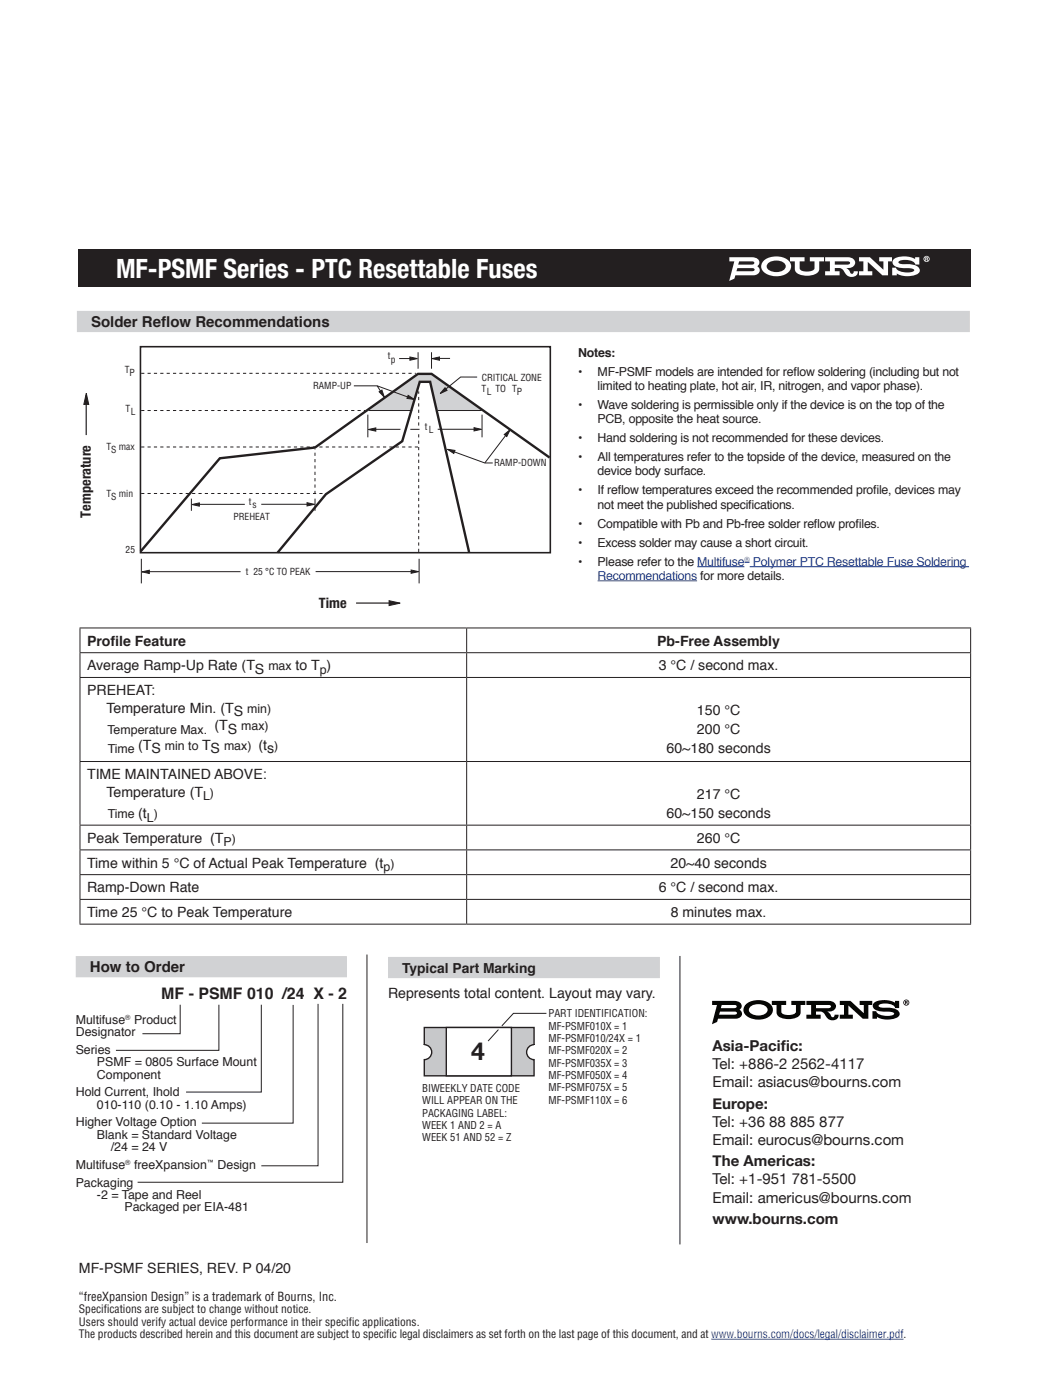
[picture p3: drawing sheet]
<svg xmlns="http://www.w3.org/2000/svg" width="210mm" height="279mm" viewBox="0 0 210 279" stroke-linecap="round" stroke-linejoin="round" font-family="sans-serif">
<defs><g id="words">
<text font-size="5.3" fill="#fff" x="23.2" y="55.5">MF-PSMF Series - PTC Resettable Fuses</text>
<text font-size="4.9" fill="#231f20" x="94" y="211.6">4</text>
<text font-size="3.2" fill="#231f20" x="32.2" y="199.4">MF - PSMF 010 /24 X - 2</text>
<g font-size="3" fill="#231f20">
<text x="18.2" y="65.2">Solder Ref</text>
<text x="32.2" y="65.2">low Recommendations</text>
<text x="17.9" y="194">How to Order</text>
<text x="142.2" y="209.8">Asia-Pacif</text>
<text x="155.8" y="209.8">ic:</text>
<text x="142.2" y="213.4">Tel: +886-2 2562-4117</text>
<text x="142.2" y="217">Email: asiacus@bourns.com</text>
<text x="142.2" y="221.3">Europe:</text>
<text x="142.2" y="224.9">Tel: +36 88 885 877</text>
<text x="142.2" y="228.5">Email: eurocus@bourns.com</text>
<text x="142.2" y="232.8">The Americas:</text>
<text x="142.2" y="236.4">Tel: +1-951 781-5500</text>
<text x="142.2" y="240">Email: americus@bourns.com</text>
<text x="142.2" y="244.3">www.bourns.com</text>
</g>
<g font-size="2.9" fill="#231f20">
<text x="18.1" y="103.3" transform="rotate(-90 18.1 103.3)">Temperature</text>
<text x="63.6" y="121.3">Time</text>
</g>
<g font-size="2.8" fill="#231f20">
<text x="17.4" y="128.9">Prof</text>
<text x="22.1" y="128.9">ile Feature</text>
<text x="131.2" y="128.9">Pb-Free Assembly</text>
<text x="17.4" y="133.8">Average Ramp-Up Rate (TS</text>
<text x="59" y="133.8">to T )</text>
<text x="131.5" y="133.8">3 °C / second max.</text>
<text x="17.4" y="138.7">PREHEAT:</text>
<text x="21.2" y="142.3">Temperature Min. (TS</text>
<text x="139.1" y="142.6">150 °C</text>
<text x="27.6" y="149.7">(TS</text>
<text x="40.3" y="149.7">TS</text>
<text x="42.8" y="145.8">(TS</text>
<text x="51.6" y="149.7">(ts</text>
<text x="139.1" y="146.5">200 °C</text>
<text x="17.4" y="155.5">TIME MAINTAINED ABOVE:</text>
<text x="133" y="150.4">60~180 seconds</text>
<text x="21.2" y="159">Temperature (T</text>
<text x="139.1" y="159.4">217 °C</text>
<text x="27.6" y="163.3">(t</text>
<text x="133" y="163.3">60~150 seconds</text>
<text x="17.4" y="173.1">Time within 5 °C of Actual Peak Temperature (t</text>
<text x="17.4" y="168.2">Peak Temperature (T</text>
<text x="133.8" y="173.1">20~40 seconds</text>
<text x="139.1" y="168.2">260 °C</text>
<text x="17.4" y="178.1">Ramp-Down Rate</text>
<text x="131.5" y="178.1">6 °C / second max.</text>
<text x="17.4" y="183">Time 25 °C to Peak Temperature</text>
<text x="133.9" y="183">8 minutes max.</text>
<text x="80.3" y="194.2">Typical Part Marking</text>
<text x="77.4" y="199.2">Represents total content. Layout may vary.</text>
<text x="15.7" y="254.1">MF-PSMF SERIES, REV. P 04/20</text>
</g>
<text font-size="2.7" fill="#231f20" x="14.2" y="226">Temperature of Lead/Pad Junction</text>
<g font-size="2.5" fill="#231f20">
<text x="115.4" y="71.1">Notes:</text>
<text x="115.4" y="75">•</text>
<text x="119.3" y="77.8">limited to heating plate, hot air, IR, nitrogen, and vapor phase).</text>
<text x="119.3" y="75">MF-PSMF models are intended for ref</text>
<text x="158.3" y="75">low soldering (including but not</text>
<text x="115.4" y="81.6">•</text>
<text x="119.3" y="81.6">Wave soldering is permissible only if the device is on the top of the</text>
<text x="115.4" y="88.2">•</text>
<text x="119.3" y="84.4">PCB, opposite the heat source.</text>
<text x="119.3" y="88.2">Hand soldering is not recommended for these devices.</text>
<text x="115.4" y="92">•</text>
<text x="119.3" y="92">All temperatures refer to the topside of the device, measured on the</text>
<text x="119.3" y="94.9">device body surface.</text>
<text x="115.4" y="98.7">•</text>
<text x="119.3" y="101.5">not meet the published specif</text>
<text x="119.3" y="98.7">If reflow temperatures exceed the recommended prof</text>
<text x="149.3" y="101.5">ications.</text>
<text x="174.3" y="98.7">ile, devices may</text>
<text x="115.4" y="105.3">•</text>
<text x="119.3" y="105.3">Compatible with Pb and Pb-free solder reflow prof</text>
<text x="170.7" y="105.3">iles.</text>
<text x="115.4" y="109.1">•</text>
<text x="115.4" y="112.9">•</text>
<text x="119.3" y="109.1">Excess solder may cause a short circuit.</text>
<text x="119.3" y="112.9">Please refer to the Multifuse Polymer PTC Resettable Fuse Soldering</text>
<text x="53.6" y="133.8">max</text>
<text x="63.8" y="134.5">p</text>
<text x="49.3" y="142.3">min)</text>
<text x="21.4" y="146.5">Temperature Max.</text>
<text x="32.9" y="149.7">min to</text>
<text x="44.7" y="149.7">max)</text>
<text x="48.1" y="145.8">max)</text>
<text x="54.7" y="149.7">)</text>
<text x="21.5" y="150.4">Time</text>
<text x="22.9" y="154.3">Description</text>
<text x="24.6" y="151.5">Process</text>
<text x="56" y="153.1">Materials</text>
<text x="81.3" y="153.1">Temperature</text>
<text x="122" y="150.7">Inspect solder joint to determine if solder joint is</text>
<text x="122" y="153.5">acceptable (i.e. exhibits wetting of joint’s surface).</text>
<text x="16.2" y="161.2">test board (8 - 10 mil thick)</text>
<text x="16.2" y="158.4">Apply solder paste to</text>
<text x="40.5" y="159.7">L</text>
<text x="41.9" y="159">)</text>
<text x="78.2" y="158.4">Room temperature</text>
<text x="122" y="159.2">board assemblies, IPC-A-610):</text>
<text x="21.5" y="163.3">Time</text>
<text x="29.3" y="164">L</text>
<text x="30.7" y="163.3">)</text>
<text x="48.3" y="164.1">clean solder paste</text>
<text x="122" y="163.2">A) Acceptable (see Figure 1)</text>
<text x="125.8" y="167.2">(1) The solder connection wetting angle (solder to</text>
<text x="44.6" y="168.9">P</text>
<text x="46.3" y="168.2">)</text>
<text x="46.5" y="169.8">• single sided epoxy glass</text>
<text x="48.3" y="172.7">(G10) (UL approved)</text>
<text x="76.5" y="173.8">p</text>
<text x="77.9" y="173.1">)</text>
<text x="129.5" y="170.1">component and solder to PCB termination)</text>
<text x="129.5" y="172.9">does not exceed 90 °.</text>
<text x="13.8" y="179.5">2. Place test units onto board</text>
<text x="46.5" y="175.5">• PC board approx. 4x4x.06 in.</text>
<text x="46.5" y="179.5">6 units/board</text>
<text x="125.8" y="176.9">(2) Solder balls that do not violate minimum</text>
<text x="129.5" y="179.8">electrical clearances and are attached</text>
<text x="16.2" y="183.5">Ramp up</text>
<text x="46.5" y="183.5">Convection oven</text>
<text x="78.2" y="183.5">(see note 2)</text>
<text x="129.5" y="182.7">(soldered) to a metal surface.</text>
<text x="13.8" y="191.5">5. Time above liquidus (T )</text>
<text x="78.2" y="191.5">220 °C</text>
<text x="99.8" y="191.5">60-90 sec.</text>
<text x="122" y="186.7">B) Unacceptable (see Figure 2)</text>
<text x="125.8" y="190.7">(1) Solder connection wetting angle exceeding</text>
<text x="13.8" y="195.5">6. Peak temperature (T )</text>
<text x="36.5" y="196.2">P</text>
<text x="39" y="192.2">L</text>
<text x="99.8" y="195.5">250 °C +0 °/-5 °</text>
<text x="125.8" y="197.5">(2) Incomplete reflow of solder paste.</text>
<text x="129.5" y="193.5">90 °.</text>
<text x="99.8" y="198.4">10-20 sec. within</text>
<text x="99.8" y="201.2">5 °C of peak</text>
<text x="125.8" y="201.5">(3) Dewetting.</text>
<text x="13.8" y="205.2">7. Ramp down</text>
<text x="15.1" y="204.3">Multifuse</text>
<text x="15.1" y="206.8">Designator</text>
<text x="26.7" y="204.3">Product</text>
<text x="78.2" y="208.1">(see note 2)</text>
<text x="84.9" y="205.2">temperature</text>
<text x="99.8" y="205.2">3 °</text>
<text x="102.8" y="205.2">C ±</text>
<text x="106.7" y="205.2">0.5 °C/sec.</text>
<text x="122" y="205.5">If unacceptable, determine cause and correct prior to</text>
<text x="122" y="208.4">next run.</text>
<text x="13.8" y="212.1">8. Cleaning water clean profile</text>
<text x="15.1" y="210.3">Series</text>
<text x="19.3" y="212.8">PSMF = 0805 Surface Mount</text>
<text x="19.3" y="215.3">Component</text>
<text x="46.5" y="215">water 65 PSI max.</text>
<text x="46.5" y="212.1">High pressure deionized</text>
<text x="78.2" y="215">(22 °C to 71 °C)</text>
<text x="78.2" y="212.1">72 °F to 160 °F</text>
<text x="99.8" y="212.1">As required</text>
<text x="122" y="212.4">NOTES:</text>
<text x="15.1" y="218.8">Hold Current, Ihold</text>
<text x="19.3" y="221.3">010-110 (0.10 - 1.10 Amps)</text>
<text x="122" y="216.4">1.</text>
<text x="122" y="220.4">2.</text>
<text x="125.8" y="216.4">Water soluble solder paste only above 100K.</text>
<text x="125.8" y="220.4">Refer to ref. temperature profile. Temperature at</text>
<text x="15.1" y="224.8">Higher Voltage Option</text>
<text x="19.3" y="227.3">Blank = Standard Voltage</text>
<text x="125.8" y="227.2">Units that are board mounted for environmental</text>
<text x="125.8" y="223.2">lead/pad junction with “K” type thermocouple.</text>
<text x="12.9" y="231">(Derived using 6-zone Convection Oven)</text>
<text x="15.1" y="233.3">Multifuse</text>
<text x="22.1" y="229.7">/24 = 24 V</text>
<text x="26.7" y="233.3">freeXpansion</text>
<text x="43.4" y="233.3">Design</text>
<text x="125.8" y="230.1">testing must see a peak temperature in the reflow</text>
<text x="125.8" y="232.9">zone, as specified. This is to ensure that all test</text>
<text x="15.1" y="236.8">Packaging</text>
<text x="19.3" y="239.3">-2 = Tape and Reel</text>
<text x="125.8" y="239.8">Ramp down rate to be measured from 245 °C to</text>
<text x="125.8" y="235.8">units will see “worst case conditions”.</text>
<text x="24.8" y="241.7">Packaged per EIA-481</text>
<text x="125.8" y="249.5">frame trimmers.</text>
<text x="125.9" y="246.7">Process Description 8 does not apply to open</text>
<text x="15.7" y="259.7">“freeXpansion Design” is a trademark of Bourns, Inc.</text>
</g>
<text font-size="2.5" fill="#0042f4" x="119.3" y="115.7">Recommendations for more details.</text>
<g font-size="2.3" fill="#231f20">
<text x="15.7" y="262.1">Specif</text>
<text x="20.7" y="262.1">ications are subject to change without notice.</text>
<text x="15.7" y="264.6">Users should verify actual device performance in their specif</text>
<text x="15.7" y="267.1">The products described herein and this document are subject to specif</text>
<text x="69.6" y="264.6">ic applications.</text>
<text x="77.1" y="267.1">ic legal disclaimers as set forth on the last page of this document, and at www.bourns.com/docs/legal/disclaimer.pdf.</text>
</g>
<g font-size="2.1" fill="#231f20">
<text x="109.5" y="203">PART IDENTIFICATION:</text>
<text x="109.5" y="205.5">MF-PSMF010X = 1</text>
<text x="109.5" y="207.9">MF-PSMF010/24X = 1</text>
<text x="109.5" y="210.4">MF-PSMF020X = 2</text>
<text x="109.5" y="212.9">MF-PSMF035X = 3</text>
<text x="109.5" y="215.4">MF-PSMF050X = 4</text>
<text x="84.3" y="217.9">BIWEEKLY DATE CODE</text>
<text x="84.3" y="220.4">WILL APPEAR ON THE</text>
<text x="109.5" y="217.8">MF-PSMF075X = 5</text>
<text x="109.5" y="220.3">MF-PSMF110X = 6</text>
<text x="84.3" y="222.8">PACKAGING LABEL:</text>
<text x="84.3" y="225.3">WEEK 1 AND 2 = A</text>
<text x="84.3" y="227.8">WEEK 51 AND 52 = Z</text>
</g>
<g font-size="1.9" fill="#231f20">
<text x="77.4" y="71.7">t</text>
<text x="24.9" y="74.4">T</text>
<text x="25.9" y="75">P</text>
<text x="62.5" y="77.7">RAMP-UP</text>
<text x="78" y="72.4">p</text>
<text x="96.1" y="76">CRITICAL ZONE</text>
<text x="25.1" y="82.1">T</text>
<text x="26.1" y="82.8">L</text>
<text x="96.1" y="78.2">T</text>
<text x="97.2" y="78.8">L</text>
<text x="98.9" y="78.2">TO T</text>
<text x="103.2" y="78.8">P</text>
<text x="21.2" y="89.8">T</text>
<text x="23.7" y="89.8">max</text>
<text x="84.8" y="85.8">t</text>
<text x="85.6" y="86.5">L</text>
<text x="22.2" y="90.4">S</text>
<text x="98.6" y="93">RAMP-DOWN</text>
<text x="21.2" y="99.2">T</text>
<text x="22.2" y="99.8">S</text>
<text x="23.7" y="99.2">min</text>
<text x="49.7" y="100.8">t</text>
<text x="50.4" y="101.4">s</text>
<text x="46.6" y="103.7">PREHEAT</text>
<text x="25.1" y="110.3">25</text>
<text x="49.1" y="114.8">t 25 °C TO PEAK</text>
</g>
<text font-size="1.4" fill="#0042f4" x="148.6" y="112.1">®</text>
<g font-size="1.4" fill="#231f20">
<text x="25" y="203.5">®</text>
<text x="25" y="232.5">®</text>
<text x="41.3" y="232.5">™</text>
</g>
</g></defs>
<path d="M142 267.3h38.3" fill="none" stroke="#0042f4" stroke-width=".2"/>
<path d="M15.7 49.7h178.1v7.5h-178.1z" fill="#231f20"/>
<g fill="#fff">
<path d="M157.7 51.3h2.9v.9h-1v1.3a1.6 1.6 0 0 0 1.9 .7 1.05 1.05 0 0 0 1.1-.7v-1.3h-1v-.9h2.9v.9h-1v1.5a2.12 2.12 0 0 1-2.4 1.3 2.93 2.93 0 0 1-2.4-.9l-.1-1.9h-.9z"/>
<path d="M171.4 51.3h2.2l2.7 2.5v-1.6h-.8v-.9h2.5v.9h-.8v2.7h-1.1l-2.9-2.6v1.8h.9v.8h-2.7v-.8h.9v-1.9h-.9z"/>
<path d="M178.5 51.6a4.6 4.6 0 0 1 4.1 .1v-.4h.9v1.5h-.8a2.22 2.22 0 0 0-2.7-.9l-.7 .3v.2l.5 .3h1.1a2.7 2.7 0 0 1 2.6 1 .91 .91 0 0 1-.8 1.2 4.4 4.4 0 0 1-3.7-.3v.3h-.9v-1.5h.7a2.19 2.19 0 0 0 2.3 1l1.1-.2 .3-.3a2.64 2.64 0 0 0-2.3-.4 2.56 2.56 0 0 1-2-.7l-.1-.5 .1-.4z"/>
<path d="M184.8 51.5v.1h.2v-.1zM184.7 51.4h.4v.3l.1 .3h-.2l-.1-.2-.1 .2h-.1zM184.5 51.7a.47 .47 0 0 0 .9 0 .47 .47 0 0 0-.9 0zM184.3 51.7a.61 .61 0 0 1 1.2 0 .61 .61 0 0 1-1.2 0z"/>
<path d="M147.2 53.5h2.9l.3 .1 .2 .2-.2 .3h-.4h-3zM147.5 52.2h2.6l.4 .2-.1 .3-.4 .1h-2.7zM145.6 51.3v.9h.9l-1 3.9 1.1-.5 .2-.7h3.6a.99 .99 0 0 0 1.1-.5 .99 .99 0 0 0-.4-1.3 .94 .94 0 0 0 .4-1 .94 .94 0 0 0-.9-.7z"/>
<path d="M153.3 52.5a2.61 2.61 0 0 1 3.4 .3 1.11 1.11 0 0 1-1.2 1.4 2.01 2.01 0 0 1-2.5-1zM152.5 51.9a1.59 1.59 0 0 0-.6 1.6 1.59 1.59 0 0 0 1.2 1.2 3.9 3.9 0 0 0 4.5-.7 1.73 1.73 0 0 0-1.3-2.6 4.3 4.3 0 0 0-3.8 .5z"/>
<path d="M166.6 52.2h2.6l.5 .2-.3 .3-.4 .1h-2.4zM164.7 51.3v.9h.9v1.9h-.9v.8h2.9v-.8h-1v-.6a1.57 1.57 0 0 1 2 1 1.43 1.43 0 0 0 1.3 .8 1.43 1.43 0 0 0 1.3-.8v-.4h-.8l-.1 .3-.3 .3a.6 .6 0 0 1-.5-.7l-.6-.5a1.28 1.28 0 0 0 1.7-1.4 1.4 1.4 0 0 0-1.4-.8z"/>
</g>
<path d="M15.1 192.9h54.1M77.4 193.1h54.3" fill="none" stroke="#d1d2d4" stroke-width="4.2" stroke-linecap="butt"/>
<path d="M36 200.5v5.8h-7.6M43.7 200.5v9.1h-20.6M52.2 200.5v17.4h-15.1M58.5 200.6v23.5h-18.2M63.5 200.3v32.4h-11.3M68.4 200.3v35.6h-40.9" fill="none" stroke="#231f20" stroke-width=".2"/>
<path d="M84.7 205.1h21.9v3.4a1.48 1.48 0 0 0-1.5 1.5 1.48 1.48 0 0 0 1.5 1.5v3.2h-21.9v-3.2a1.48 1.48 0 0 0 1.5-1.5 1.48 1.48 0 0 0-1.5-1.5z" fill="#c7c8ca"/>
<path d="M84.7 205.1h21.9v3.4a1.48 1.48 0 0 0-1.5 1.5 1.48 1.48 0 0 0 1.5 1.5v3.2h-21.9v-3.2a1.48 1.48 0 0 0 1.5-1.5 1.48 1.48 0 0 0-1.5-1.5z" fill="none" stroke="#231f20" stroke-width=".28"/>
<path d="M89.1 205.1h13v9.6h-13z" fill="#fff" stroke="#231f20" stroke-width=".28"/>
<g fill="none" stroke="#231f20" stroke-width=".2">
<path d="M15.9 125.3h177.9M15.9 130.3h177.9M15.9 135.2h177.9M16 125.4v4.8M16 130.4v4.7M16 135.3v16.6M93.1 125.4v4.8M93.1 130.4v4.7M93.1 135.3v16.6M193.7 125.4v4.8M193.7 130.4v4.7M193.7 135.3v16.6"/>
<path d="M15.9 152h177.9M16 152.1v12.5M93.1 152.1v12.5M193.7 152.1v12.5M15.9 164.7h177.9M15.9 169.6h177.9M15.9 174.6h177.9M15.9 179.5h177.9M16 164.8v4.7M16 169.7v4.8M16 174.6v4.8M16 179.6v4.7"/>
<path d="M93.1 164.8v4.7M93.1 169.7v4.8M93.1 174.6v4.8M93.1 179.6v4.7M193.7 164.8v4.7M193.7 169.7v4.8M193.7 174.6v4.8M193.7 179.6v4.7M15.9 184.4h177.9M73.2 190.5v57.6M135.7 190.8v57.6M99.5 205.5l-2.1 2.3"/>
<path d="M109.1 202.2h-6.6l-2.3 2.5"/>
</g>
<path d="M15.3 64.2h178.3" fill="none" stroke="#d1d2d4" stroke-width="4.2" stroke-linecap="butt"/>
<path d="M119.3 115.9h19.8M139.1 113.1h9.5M148.6 112.2h1M149.6 113.1h43.8" fill="none" stroke="#0042f4" stroke-width=".2"/>
<g fill="#040503">
<path d="M154 199.7h2.9v.9h-1v1.3a1.57 1.57 0 0 0 1.9 .6 1.03 1.03 0 0 0 1.1-.6v-1.3h-1v-.9h2.8v.9h-.9v1.5a2.09 2.09 0 0 1-2.4 1.3 2.88 2.88 0 0 1-2.3-.9l-.1-1.9h-1z"/>
<path d="M167.6 199.7h2.1l2.7 2.5v-1.6h-.8v-.9h2.5v.9h-.8v2.7h-1.1l-2.9-2.6v1.8h.9v.8h-2.6v-.8h.9v-1.9h-.9z"/>
<path d="M174.6 200a4.5 4.5 0 0 1 4 .1v-.4h.8v1.5h-.8a2.19 2.19 0 0 0-2.6-.9l-.6 .3v.2l.5 .3h1a2.66 2.66 0 0 1 2.6 .9 .9 .9 0 0 1-.8 1.2 4.3 4.3 0 0 1-3.7-.3v.4h-.9v-1.5h.8a2.16 2.16 0 0 0 2.2 .9l1.1-.1 .3-.3a2.6 2.6 0 0 0-2.3-.4 2.52 2.52 0 0 1-1.9-.7l-.1-.5 .1-.4z"/>
<path d="M180.8 199.9v.1h.1v-.1zM180.6 199.8h.5l-.1 .3 .1 .3h-.1l-.2-.2v.2h-.2zM180.4 200.1a.46 .46 0 0 0 .9 0 .46 .46 0 0 0-.9 0zM180.3 200.1a.6 .6 0 0 1 1.2 0 .6 .6 0 0 1-1.2 0z"/>
<path d="M143.7 201.9h2.9h.3l.2 .3-.2 .2-.4 .1h-3zM144 200.6h2.6l.4 .2-.2 .3-.3 .1h-2.7zM142.1 199.7v.9h1l-1 3.8 1-.4 .2-.7h3.5a.98 .98 0 0 0 1.2-.6 .98 .98 0 0 0-.4-1.2 .92 .92 0 0 0 .4-1 .92 .92 0 0 0-.9-.7z"/>
<path d="M149.8 200.9a2.57 2.57 0 0 1 3.3 .3 1.09 1.09 0 0 1-1.2 1.4 1.98 1.98 0 0 1-2.5-1zM149 200.3a1.57 1.57 0 0 0-.6 1.6 1.57 1.57 0 0 0 1.1 1.2 3.8 3.8 0 0 0 4.5-.7 1.71 1.71 0 0 0-1.3-2.6 4.2 4.2 0 0 0-3.7 .5z"/>
<path d="M162.8 200.6h2.6l.4 .2-.2 .3-.4 .1h-2.4zM160.9 199.7v.9h1v1.9h-1v.8h2.9v-.8h-1v-.6a1.54 1.54 0 0 1 2 .9 1.41 1.41 0 0 0 1.3 .8 1.41 1.41 0 0 0 1.2-.7l.1-.4h-.8l-.1 .3-.3 .2a.59 .59 0 0 1-.5-.6l-.6-.5a1.26 1.26 0 0 0 1.7-1.4 1.37 1.37 0 0 0-1.4-.8z"/>
</g>
<path d="M73.3 81.9l10.1-7.3h2.7l10.3 7.3h-9.2l-1.3-5.6h-2.1l-1.7 5.6z" fill="#d0d2d3"/>
<path d="M28 69.2h81.8v41.1h-81.8z" fill="none" stroke="#231f20" stroke-width=".32"/>
<path d="M109.7 91.3l-23.6-16.7h-2.7l-20.5 14.7-19 2.2-15.8 18.5M93.6 110.2l-7.8-34h-2l-3.5 11.9-15.3 10.5-9.6 11.7" fill="none" stroke="#231f20" stroke-width=".48"/>
<path d="M28.2 74.5h54.8M28.2 81.9h44.7M28.2 89.2h55.4M28.2 98.5h37.2M62.9 98.6v-9M83.6 110.2v-23.7" fill="none" stroke="#231f20" stroke-width=".2" stroke-dasharray=".6 .6" stroke-linecap="butt"/>
<path d="M73.6 81.9h8.7M87.4 81.9h8.7" fill="none" stroke="#231f20" stroke-width=".2"/>
<path d="M17.2 78.5l.5 2.2h-1z" fill="#231f20"/>
<path d="M17.2 78.5l.5 2.2h-1z" fill="none" stroke="#231f20" stroke-width=".2"/>
<path d="M17.2 78.8v8" fill="none" stroke="#231f20" stroke-width=".24"/>
<path d="M77.7 119.9l2.2 .5-2.2 .5z" fill="#231f20"/>
<path d="M83.4 70.3v3.3M86.1 70.3v3.3M77.7 119.9l2.2 .5-2.2 .5z" fill="none" stroke="#231f20" stroke-width=".2"/>
<path d="M71.1 120.4h8.5" fill="none" stroke="#231f20" stroke-width=".24"/>
<path d="M86.2 71.6l1.5-.4v.7z" fill="#231f20"/>
<path d="M86.2 71.6l1.5-.4v.7z" fill="none" stroke="#231f20" stroke-width=".2"/>
<path d="M81.8 71.2l1.5 .4-1.5 .3z" fill="#231f20"/>
<path d="M79.7 71.6h3.4M81.8 71.2l1.5 .4-1.5 .3zM87.5 71.5h2.3" fill="none" stroke="#231f20" stroke-width=".2"/>
<path d="M81.5 78.9l1.2 .8-1.5-.2z" fill="#231f20"/>
<path d="M70.6 77h4.7l7.2 2.6M81.5 78.9l1.2 .8-1.5-.2z" fill="none" stroke="#231f20" stroke-width=".2"/>
<path d="M88.8 77.4l.4 .5-1.4 .6z" fill="#231f20"/>
<path d="M88.8 77.4l.4 .5-1.4 .6zM95.2 75.3l-3.3-.1-3.1 2.6" fill="none" stroke="#231f20" stroke-width=".2"/>
<path d="M75.7 78.2l.5-.3 .5 1.4z" fill="#231f20"/>
<path d="M75.3 77l1.3 2.1M75.7 78.2l.5-.3 .5 1.4z" fill="none" stroke="#231f20" stroke-width=".2"/>
<path d="M89.3 89.7l1.5 .2-.2 .6z" fill="#231f20"/>
<path d="M89.3 89.7l1.5 .2-.2 .6zM89.5 89.7l7.2 2.7h1.6" fill="none" stroke="#231f20" stroke-width=".2"/>
<path d="M100.6 86.7l1.2-.9-.7 1.3z" fill="#231f20"/>
<path d="M96.2 82.8v4.5M100.6 86.7l1.2-.9-.7 1.3zM101.7 85.9l-5 6.5" fill="none" stroke="#231f20" stroke-width=".2"/>
<path d="M73.5 85.7l1.5-.3v.6z" fill="#231f20"/>
<path d="M73.5 85.7l1.5-.3v.6z" fill="none" stroke="#231f20" stroke-width=".2"/>
<path d="M94.6 85.4l1.5 .3-1.5 .3z" fill="#231f20"/>
<path d="M62.9 99.5v2.4M73.4 82.8v4.5M74.8 85.7h5.1M81.9 85.7h1.8M87.4 85.7h7.8M94.6 85.4l1.5 .3-1.5 .3z" fill="none" stroke="#231f20" stroke-width=".2"/>
<path d="M83.6 84.9v-6.8" fill="none" stroke="#231f20" stroke-width=".2" stroke-dasharray=".6 .6" stroke-linecap="butt"/>
<path d="M38.3 100.7l1.5-.3v.6z" fill="#231f20"/>
<path d="M38.3 100.7l1.5-.3v.6z" fill="none" stroke="#231f20" stroke-width=".2"/>
<path d="M61.3 100.3l1.5 .3-1.5 .4z" fill="#231f20"/>
<path d="M38.2 99.5v2.4M39.6 100.7h9.3M52.1 100.6h9.8M61.3 100.3l1.5 .3-1.5 .4zM83.6 111.5v4.9" fill="none" stroke="#231f20" stroke-width=".2"/>
<path d="M28.3 114.1l1.5-.3v.7z" fill="#231f20"/>
<path d="M28.3 114.1l1.5-.3v.7z" fill="none" stroke="#231f20" stroke-width=".2"/>
<path d="M82.1 113.8l1.4 .3-1.4 .3z" fill="#231f20"/>
<path d="M28.2 111.5v4.9M29.6 114.1h18.4M63 114.1h19.7M82.1 113.8l1.4 .3-1.4 .3z" fill="none" stroke="#231f20" stroke-width=".2"/>
<use href="#words"/>
</svg>
